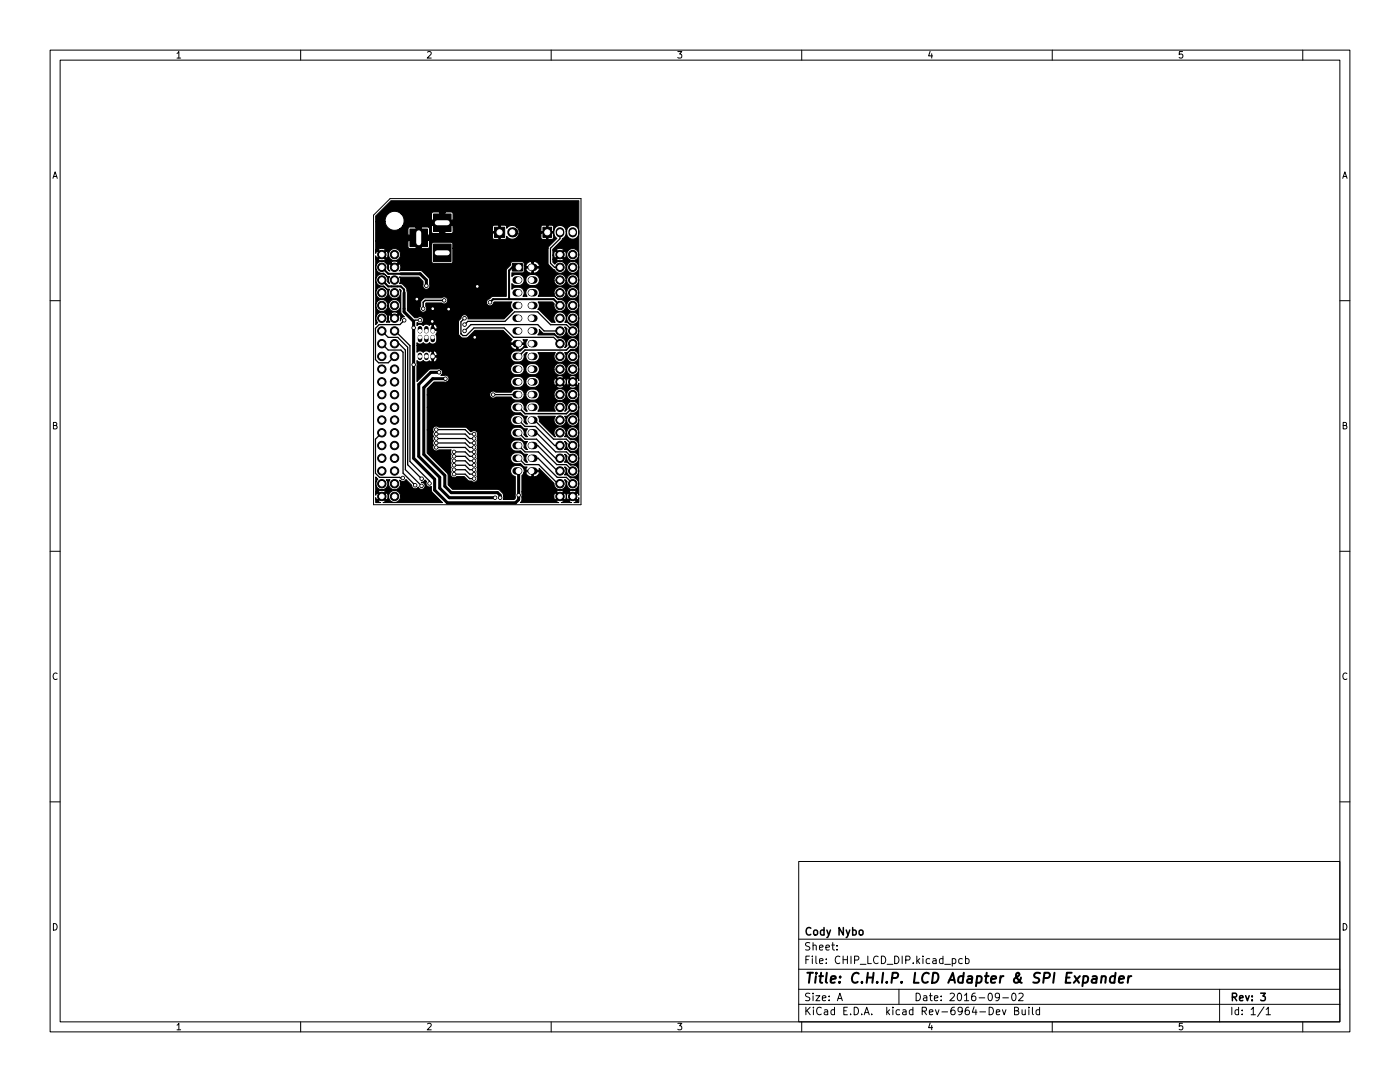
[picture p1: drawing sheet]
<svg xmlns="http://www.w3.org/2000/svg" width="279mm" height="216mm" viewBox="0 0 279 216" stroke-linecap="round" stroke-linejoin="round" font-family="sans-serif">
<defs><g id="words">
<text font-size="2.8" x="160.4" y="196.2">Title: C.H.I.P. LCD Adapter &amp; SPI Expander</text>
<g font-size="2.1">
<text x="160.4" y="189.7">Sheet:</text>
<text x="160.4" y="186.7">Cody Nybo</text>
<text x="160.4" y="192.4">File: CHIP_LCD_DIP.kicad_pcb</text>
<text x="160.4" y="202.5">KiCad E.D.A. kicad Rev-6964-Dev Build</text>
<text x="160.4" y="199.7">Size: A</text>
<text x="182.4" y="199.7">Date: 2016-09-02</text>
<text x="245.4" y="199.7">Rev: 3</text>
<text x="245.4" y="202.5">Id: 1/1</text>
</g>
<g font-size="1.8">
<text x="35" y="11.6">1</text>
<text x="85" y="11.6">2</text>
<text x="135" y="11.6">3</text>
<text x="185" y="11.6">4</text>
<text x="235" y="11.6">5</text>
<text x="10.3" y="35.6">A</text>
<text x="267.7" y="35.6">A</text>
<text x="10.3" y="85.7">B</text>
<text x="267.7" y="85.7">B</text>
<text x="10.3" y="135.6">C</text>
<text x="267.7" y="135.6">C</text>
<text x="10.3" y="185.7">D</text>
<text x="267.7" y="185.7">D</text>
<text x="35" y="205.6">1</text>
<text x="85" y="205.6">2</text>
<text x="135" y="205.6">3</text>
<text x="185" y="205.6">4</text>
<text x="235" y="205.6">5</text>
</g>
</g></defs>
<g fill="none" stroke="#000" stroke-width=".2">
<path d="M10 10h259.4v195.9h-259.4zM12 12h255.4v191.9h-255.4zM60 10v2M110 10v2M160 10v2M210 10v2M260 10v2M77.9 39.6h38.1v61.1h-41.5v-57.8zM10 60h2M267.4 60h2M10 110h2M267.4 110h2"/>
<path d="M10 160h2M267.4 160h2M159.4 171.9h108v32h-108zM159.4 197.4h108M159.4 193.4h108M159.4 187.4h108M167 189.4v.2M167 188.7v.1M167.1 199.7l.5-1.5 .5 1.5M167.3 199.2h.7M179.4 197.4v3M190 191.4l.5-.1 .3 .3-.2 .6h-.6"/>
<path d="M192 191.4l-.4-.1-.3 .3 .2 .6h.5M192.7 191.4l.4-.1 .3 .3-.1 .6h-.6M192.7 190.8v1.5M199.5 198.8l-.3 .3-.4-.1-.2-.2 .2-.6h.4l.2 .1a.99 .99 0 0 1-.4 1.4h-.2M200.1 199.1h1.2M202 198.3l.3-.1a.8 .8 0 0 1 .5 .7 .8 .8 0 0 1-.5 .8l-.3-.2-.1-.4zM203.3 198.3l.6-.1 .3 .4-.9 1.1h.9M243.4 197.4v6.5M60 203.9v2M110 203.9v2M159.4 200.4h108M160 203.9v2"/>
<path d="M198.8 202l.7-.2v-.3h-.5l-.2 .2 .1 .7h.6M200 201.5l.4 1 .4-1M202.5 201.7l.6-.1 .2-.2-.2-.4h-.6v1.5h.5l.3-.3a.39 .39 0 0 0-.3-.5M204 201.5v.9l.4 .1 .2-.2M204.6 201.5v1M205.3 201v.1M205.3 201.5v1M206 201v1.3l.3 .2M207.5 201.5h-.5l-.2 .3 .1 .6h.6M207.5 201v1.5M210 203.9v2M252.3 200.9l-1.3 1.9"/>
<path d="M252.7 201.4l.4-.4v1.5M252.7 202.5h.8M260 203.9v2"/>
</g>
<path d="M88.6 59.9h-3.8l-.3 .4v1.3M114.3 68.6l-1.3 1.3h-8.2l-1.3 1.2M103.5 81.3l1.3 1.3h8.2l1.3-1.3M171.5 185.7l.2-.1 .5 .1v.6l-.1 .2-.4 .1-.2-.2zM251.6 198.2h.9l-.5 .5 .5 .2v.6l-.3 .2-.6-.2" fill="none" stroke="#000" stroke-width=".3"/>
<path d="M218.1 194.9h.7v1.2M218.9 195.2l-.7 .1a.4 .4 0 0 0-.3 .4 .4 .4 0 0 0 .2 .4l.7-.1M219.9 195a.49 .49 0 0 1 .8 .1l-.1 1M219.9 194.8l-.2 1.3M222.5 194.9a.66 .66 0 0 0-.9 .3l-.1 .5 .1 .3h.8M222.6 194.1l-.2 2M223.3 195.4l1-.2v-.3l-.6-.1-.3 .3v.9h.7M225.2 194.8l-.1 1.3M225.8 194.8l-.4 .1-.2 .3" fill="none" stroke="#000" stroke-width=".4"/>
<g fill="#000" stroke="#000" stroke-width=".2">
<path d="M81.8 45.7h3.5v3.5h-3.5zM86.5 48.7h3.5v3.5h-3.5zM86.5 42.7h3.5v3.5h-3.5zM98.7 45.3h2v2.1h-2zM102.3 52.6h2v1.5h-2zM108.4 45.3h1.7v2.1h-1.7zM78 40.1h37.5v35.9l-.3-.5-.7 .7 .7 .7 .3-.5v22.4l-.3-.4-.7 .7 .7 .7 .3-.5v1h-1l.5-.3-.7-.7-.7 .7 .5 .3h-2.1l.5-.3-.7-.7-.7 .7 .4 .3h-7.6l.2-.5 .1-.6h6.3l.2 .5 .1 .1 .7-.7h.5l.7 .7 .2-.1 .2-.5 .1 .5 .2 .1 .7-.7-.7-.7-.3 .3v.5l-.2-.7-.2-.1-.7 .7h-.5l-.7-.7-.2 .3-.1 .5h-6.3v-1.1h6.9l.7 .7 .7-.7h1.1l.7 .7 .7-.7a.89 .89 0 0 0-1.4 0h-1.1l-.4-.2-.4-.1-.5 .2-.1 .1h-6.9v-3.2l.4-.6h.3a.97 .97 0 0 0 1.2 .7v-.9h.3v.9l.2 .1a.93 .93 0 0 0 1-1h-2.6l-.1 .2h-.3v-.1a1.34 1.34 0 0 0-1.3-1.4 1.34 1.34 0 0 0-1.4 1.4l.3 .6 .6 .3v4.3l-.2 .3h-2.2v-1.1l-1-.9-9.1-.1-.9-.8-.1-2.3-4.1-4.1v-4.6h1.2l.1 .4a.7 .7 0 0 0 0 .9 .7 .7 0 0 0 0 .8 .7 .7 0 0 0 0 .9 .7 .7 0 0 0 .1 1 .7 .7 0 0 0 1 0h2.4l-.1 .4 .2 .4a.73 .73 0 0 0 0 .9 .7 .7 0 0 0 0 .9 .7 .7 0 0 0 0 .9 .7 .7 0 0 0 0 .9 .7 .7 0 0 0 0 .9 .7 .7 0 0 0 1 0h1.5l.9 .8 .6 .1a.7 .7 0 0 0 1 0 .7 .7 0 0 0 .1-.9 .7 .7 0 0 0 0-.9 .7 .7 0 0 0 0-.9 .7 .7 0 0 0 0-.9 .7 .7 0 0 0 0-.9 .7 .7 0 0 0 0-.9 .7 .7 0 0 0 0-.9 .7 .7 0 0 0 0-.9 .7 .7 0 0 0 0-.9 .7 .7 0 0 0 0-.8 .7 .7 0 0 0-.1-1 .7 .7 0 0 0-1 0h-.2l-1-.8-5.3-.1a.7 .7 0 0 0-.8-.1 .7 .7 0 0 0-.4 .7h-1.2v-4.5h16.7v.2a1.38 1.38 0 0 0 1.9 .8l.8 .7 .6 .1a1.1 1.1 0 0 0 .1 1.5h-.3l-.4-.4a1.2 1.2 0 0 0-.4-1.2 1.2 1.2 0 0 0-1.2-.3 1.15 1.15 0 0 0-1.1 1.4 1.15 1.15 0 0 0 1.6 .8h.4l.7 .6 .7 .1a1.1 1.1 0 0 0 0 1.5h-.3l-.4-.4a1.2 1.2 0 0 0-.4-1.2 1.2 1.2 0 0 0-1.2-.2 1.15 1.15 0 0 0-1.1 1.4 1.15 1.15 0 0 0 1.6 .8l.4-.1 .7 .7h.7a1.1 1.1 0 0 0 0 1.6h-.3l-.4-.4a1.2 1.2 0 0 0-.4-1.2 1.2 1.2 0 0 0-1.2-.3 1.15 1.15 0 0 0-1.1 1.4 1.15 1.15 0 0 0 1.6 .8l.4-.1 .7 .7 .7 .1a1.1 1.1 0 0 0 0 1.5h-.3l-.4-.4a1.2 1.2 0 0 0-.4-1.2 1.2 1.2 0 0 0-1.2-.3 1.15 1.15 0 0 0-1.1 1.4 1.15 1.15 0 0 0 1.6 .8h.4l.7 .6 .6 .1-.3 .4 .1 .2h2.6v-.3l3 2.9v.2a1.2 1.2 0 0 0 1.6 1 1.2 1.2 0 0 0 .5-1.9l.5 .4a1.2 1.2 0 0 0 1 1.6 1.2 1.2 0 0 0 1.3-1.3 1.2 1.2 0 0 0-1.6-1l-.7-.6h-.5a1.19 1.19 0 0 0 0-1.6l.5 .3a1.2 1.2 0 0 0 1 1.7 1.2 1.2 0 0 0 1.3-1.4 1.2 1.2 0 0 0-1.6-.9l-.7-.6-.5-.1a1.19 1.19 0 0 0 0-1.5l.5 .3a1.2 1.2 0 0 0 1 1.6 1.2 1.2 0 0 0 1.3-1.3 1.2 1.2 0 0 0-1.6-1l-.7-.6h-.5a1.19 1.19 0 0 0 0-1.6l.5 .4a1.2 1.2 0 0 0 1 1.6 1.2 1.2 0 0 0 1.3-1.3 1.2 1.2 0 0 0-1.6-1l-.7-.6-.5-.1 .3-.6h.1v.2a1.2 1.2 0 0 0 2 .5 1.2 1.2 0 0 0-.4-2 1.2 1.2 0 0 0-1.6 1.3h-.1v-.3a1.2 1.2 0 0 0-1.7-.9 1.2 1.2 0 0 0-.4 1.8h-.2l-3.1-3v-.5l-.2-.5h3.4l-.1 .1a1.2 1.2 0 0 0 .7 1.8 1.2 1.2 0 0 0 1.6-1.1h.1v.3a1.2 1.2 0 0 0 2 .5 1.2 1.2 0 0 0-.4-2 1.2 1.2 0 0 0-1.6 1.2h-.1l-.3-.8 .5-.1 .7-.6a1.2 1.2 0 0 0 1.6-1 1.2 1.2 0 0 0-1.3-1.3 1.2 1.2 0 0 0-1 1.6l-.5 .3a1.2 1.2 0 0 0-.1-1.6 1.2 1.2 0 0 0-1.7 0 1.2 1.2 0 0 0-.1 1.6h-3.5l.2-.1a1.18 1.18 0 0 0-.1-1.4 1.18 1.18 0 0 0-1.4-.3 1.1 1.1 0 0 0-1 .6 1.1 1.1 0 0 0 .2 1.2h-.2l-.4-.4a1.2 1.2 0 0 0-1.6-1.4 1.11 1.11 0 0 0-1.1 1.1h-16.7v-2.5h12.5l.1 .1a.7 .7 0 0 0 1.1 .3h3.1l.1 .1a1.45 1.45 0 0 0 1.4 .5 1.45 1.45 0 0 0 1.1-1.1h.3a1.39 1.39 0 0 0 1.3 1.2 1.39 1.39 0 0 0 1.4-1.1h3v.3a1.2 1.2 0 0 0 1.3 .8 1.2 1.2 0 0 0 1.1-1.1h.1v.3a1.2 1.2 0 0 0 2 .5 1.2 1.2 0 0 0-.4-2 1.2 1.2 0 0 0-1.6 1.2h-.1v-.2a1.2 1.2 0 0 0-1.3-1.1 1.2 1.2 0 0 0-1.1 1.3l-2.9-.1a1.39 1.39 0 0 0-1.4-1.1 1.39 1.39 0 0 0-1.4 1.1h-.3v-.2a1.47 1.47 0 0 0-2.6-.2l-3.1-.1a.7 .7 0 0 0-.8-.1 .7 .7 0 0 0-.4 .7h-12.5v-1.2l1.4-1.4h15.3a1.39 1.39 0 0 0 1.3 1.1 1.39 1.39 0 0 0 1.4-1.1h.3a1.39 1.39 0 0 0 2.3 .9h3.9a.89 .89 0 0 0 1.4 0h1.1l.3 .3h.5l.5-.1 .1-.2-.7-.7-.7 .7h-1.1l-.7-.7-.7 .7h-3.9l.3-.3 .1-.5h2.9l.2 .5 .1 .1 .7-.7h.5l.7 .7 .2-.1 .2-.5 .1 .5 .2 .1 .7-.7-.7-.7-.3 .3v.5l-.2-.7-.2-.1-.7 .7h-.5l-.7-.7-.2 .3-.1 .5h-2.9v-.5l-.4-.5h3.9l.7 .7 .7-.7h1.1l.7 .7 .7-.7a.89 .89 0 0 0-1.4 0h-1.1l-.4-.3h-.4l-.5 .1-.1 .2h-3.9a1.43 1.43 0 0 0-2.3 .9h-.3v-.2a1.41 1.41 0 0 0-1.4-.9 1.41 1.41 0 0 0-1.3 1.1h-12.7a.7 .7 0 0 0 .3-.9 .7 .7 0 0 0-.8-.4h-.7l.1-.1a.7 .7 0 0 0-.2-1.1h14v.2a1.41 1.41 0 0 0 1.4 .9 1.41 1.41 0 0 0 1.3-1.1h.3a1.39 1.39 0 0 0 1.3 1.1 1.39 1.39 0 0 0 1.4-1h3v.2a1.2 1.2 0 0 0 1.3 .9 1.2 1.2 0 0 0 1.1-1.1h.1v.2a1.2 1.2 0 0 0 2 .5 1.2 1.2 0 0 0-.4-2 1.2 1.2 0 0 0-1.6 1.3h-.1v-.3a1.2 1.2 0 0 0-1.3-1 1.2 1.2 0 0 0-1.1 1.3l-2.9-.1a1.39 1.39 0 0 0-1.4-1.2 1.39 1.39 0 0 0-1.4 1.2h-.3v-.2a1.41 1.41 0 0 0-1.4-1 1.41 1.41 0 0 0-1.3 1.2l-16-.1-.4 .2-2.3 2.3v-4.1a.8 .8 0 0 0 1.3-.1 .93 .93 0 0 0 1.2 .1l.5 .2v-.9h.3v.9a.6 .6 0 0 0 .6-.3 .6 .6 0 0 0 0-.6h-.9v-1.2h.3v.9h.6l.1-.2a.74 .74 0 0 0-1-.7l-.1-.1-.4 .3a.8 .8 0 0 0-1.2 0 .8 .8 0 0 0-1.3 0v-1.4h18.7a.97 .97 0 0 0 1.2 .7v-.9h.3v.9l.2 .1a.93 .93 0 0 0 .9-1h-2.5l-.1 .2h-18.7v-.5a.8 .8 0 0 0 1.3 0 .8 .8 0 0 0 1.2 0 .8 .8 0 0 0 .9 .2 .8 .8 0 0 0 .6-.7v-.8l-.2-.4 .2-.6-.1-.2h-.9v-1.1h.3v.8h.6a.67 .67 0 0 0-.1-.7 .67 .67 0 0 0-.8-.1l-.1-.1-.4 .2a.8 .8 0 0 0-1.2 .1 .8 .8 0 0 0-1.3 0v-.6h.1a.7 .7 0 0 0 1.1-.2h7.1v2.5l.8 .7h1l1.5-1.5h5.6l1.8 1.8-.3 .5 .1 .2h2.5l.1-.2-.2-.4h.9a1.1 1.1 0 0 0-.1 1.5l-.6 .1-.9 .6a1.27 1.27 0 0 0-1.3 .2 1.27 1.27 0 0 0-.4 1.3 1.43 1.43 0 0 0 1.4 .7 1.43 1.43 0 0 0 1.2-1.1v-.3l.4-.4h.2a1.18 1.18 0 0 0 0 1.4 1.18 1.18 0 0 0 1.4 .4 1.1 1.1 0 0 0 1-.6 1.1 1.1 0 0 0-.2-1.2h3.4l-.1 .1a1.2 1.2 0 0 0 .7 1.8 1.2 1.2 0 0 0 1.6-1.1h.1v.3a1.2 1.2 0 0 0 2 .5 1.2 1.2 0 0 0-.4-2 1.2 1.2 0 0 0-1.6 1.2h-.1l-.3-.8 .5-.1 .7-.6a1.2 1.2 0 0 0 1.6-1 1.2 1.2 0 0 0-1.3-1.3 1.2 1.2 0 0 0-1 1.6l-.5 .3a1.19 1.19 0 0 0 0-1.4 1.19 1.19 0 0 0-1.4-.4l-.7-.7h-3.3l.3-.5v-.5l.9 .7 2.2 .1a1.2 1.2 0 0 0 1.7 .4 1.2 1.2 0 0 0 .3-1.7l.5 .3a1.2 1.2 0 0 0 1 1.6 1.2 1.2 0 0 0 1.3-1.3 1.2 1.2 0 0 0-1.6-1l-.7-.6h-.5l.3-.7a1.46 1.46 0 0 0 1.4 1.1 1.2 1.2 0 0 0 1.1-1.3 1.2 1.2 0 0 0-1.3-1.1 1.2 1.2 0 0 0-1.1 1.3l-.1-.2a1.25 1.25 0 0 0-1.7-1.1 1.25 1.25 0 0 0-.5 2h-.7l-2.4-2.4-.4-.2a1.1 1.1 0 0 0 .1-1.5h2.9l.3 .4a1.2 1.2 0 0 0 .9 1.5 1.2 1.2 0 0 0 1.5-1h.1v.2a1.2 1.2 0 0 0 2 .5 1.2 1.2 0 0 0-.4-2 1.2 1.2 0 0 0-1.6 1.3h-.1v-.3a1.2 1.2 0 0 0-1.6-1l-.8-.7h-3.2l.2-.6h3a1.2 1.2 0 0 0 1.2 1.1 1.2 1.2 0 0 0 1.2-1.1h.1v.3a1.2 1.2 0 0 0 2 .5 1.2 1.2 0 0 0-.4-2 1.2 1.2 0 0 0-1.6 1.2h-.1v-.2a1.2 1.2 0 0 0-1.3-1.1 1.2 1.2 0 0 0-1.1 1.3l-2.9-.1a1.39 1.39 0 0 0-1.4-1.1 1.39 1.39 0 0 0-1.4 1.1l.3 .7h-.8v-.1a1.18 1.18 0 0 0-.1-1.3 1.18 1.18 0 0 0-1.3-.4l-.4 .1-.4 .3v-1.1a1.51 1.51 0 0 0 2.4-.5v-.2h.3l.1 .2a1.42 1.42 0 0 0 1.3 .9 1.42 1.42 0 0 0 1.3-1h3v.2a1.2 1.2 0 0 0 1.3 .9 1.2 1.2 0 0 0 1.1-1.1h.1v.2a1.2 1.2 0 0 0 2 .6 1.2 1.2 0 0 0-.4-2 1.2 1.2 0 0 0-1.6 1.2h-.1v-.2a1.2 1.2 0 0 0-1.3-1.1 1.2 1.2 0 0 0-1.1 1.3l-2.9-.1a1.39 1.39 0 0 0-1.4-1.1 1.39 1.39 0 0 0-1.4 1.1h-.3v-.2a1.5 1.5 0 0 0-2.4-.5v-.8h2.1l.3-.2v-.5h.3a.97 .97 0 0 0 1.2 .7v-.9h.3v.9l.2 .1a.93 .93 0 0 0 1-1h-2.6l-.1 .2h-.3v-.7h.3l.1 .2h1.1v-.9h.3v.9h1.2l.1-.2a1.11 1.11 0 0 0-1.6-.7 .97 .97 0 0 0-1.2 .7h-.3v-.5l-.3-.3-2.3 .1-.1 .6-.8 1-.1 5.2h-2.7l-.7 .6a.7 .7 0 0 0-.3 1.2 .7 .7 0 0 0 1.2-.5l.2-.2h3.5a1.09 1.09 0 0 0 .2 1.7l-1.8 1.7h-7.2a.7 .7 0 0 0-.6-.8 .7 .7 0 0 0-.8 .7l-.5 .7h-7.1l.1-.1a.7 .7 0 0 0-.3-.8 .7 .7 0 0 0-.9 .1h-.5l-1.5-1.4v-.3h2.5a.7 .7 0 0 0 .9 .5 .7 .7 0 0 0 .3-1.1v-.6h3.2a.7 .7 0 0 0 1-.1 .7 .7 0 0 0-.1-1 .7 .7 0 0 0-.9 0l-3.6 .1-.6 .6-.1 1-.1 .6h-2.5l-.1-4-.9-1-.6-.1 .2-.6-.2-.8 3.9 .1 .8 .9v.6a.7 .7 0 0 0 .7 .9 .7 .7 0 0 0 .7-.9l-.2-1.3-1.5-1.5h-4.4a.89 .89 0 0 0 0-1.4l-.9 1-1-1a.89 .89 0 0 0 0 1.4l-.5-.3v-.7l-.3-.6h1l.7 .7 .7-.7a.89 .89 0 0 0-1.4 0h-1a1.2 1.2 0 0 0-2 .7 1.2 1.2 0 0 0 1.6 1.4l.6 .6 .6 .1-.3 .8 .3 .6-.4-.3a1.66 1.66 0 0 0-.6-1.5 1.2 1.2 0 0 0-1.8 1 1.2 1.2 0 0 0 1.6 1.2l.6 .6 .6 .1a1.2 1.2 0 0 0 .1 1.6 1.2 1.2 0 0 0 1.6 0 1.2 1.2 0 0 0 .2-1.6l.4 .3-.1 4.4 .6 .8a.91 .91 0 0 0-.7 .8l.1-.6-.2-.5-.1-.1-1 .9-.9-.9-.3 .3v.5l.1 .5 .2 .1-.7 .1a1.2 1.2 0 0 0-.1-1.7h1l.7 .7 .7-.7-.3-.3h-.5l-.5 .1-.1 .2h-1a1.2 1.2 0 0 0-1.7 .1 1.2 1.2 0 0 0 .1 1.7l-.4 .4v-3.7a1.21 1.21 0 0 0 1.2 1.1 1.21 1.21 0 0 0 1.2-1.1h.1l.1 .2a1.2 1.2 0 0 0 1.9 .5 1.2 1.2 0 0 0-.3-2 1.2 1.2 0 0 0-1.7 1.3h-.1v-.3a1.2 1.2 0 0 0-1.3-1 1.2 1.2 0 0 0-1.1 1.3v-2.6a1.2 1.2 0 0 0 1.7 1.1 1.2 1.2 0 0 0 .3-2 1.2 1.2 0 0 0-1.9 .5l-.1 .4v-6.8h.5l.3 .3h.5l.5-.1 .1-.2-.7-.7-.7 .7h-.5v-.7l.3 .5 .7-.7h.4l.7 .7 .2-.1 .1-.5a1.29 1.29 0 0 0 .9 1 1.29 1.29 0 0 0 1.3-.3 1.2 1.2 0 0 0-.5-1.9 1.2 1.2 0 0 0-1.6 1.2l-.2-.7-.2-.1-.7 .7h-.4l-.7-.7-.3 .5v-.7h.5l.7 .7 .7-.7a.89 .89 0 0 0-1.4 0h-.5v-1.8h6.4l.1 1.4 .3 .1h1.1l.1-1.6h1.1l.1 1.6h1.3l.2-.3v-.6h.5v3.5l.1 .3 3.7 .1 .4-.3v-2.8h19v3.1l1.2 1.2a1.26 1.26 0 0 0 1.3 .7 1.26 1.26 0 0 0 1.1-1.1h.1v.3a1.2 1.2 0 0 0 2 .5 1.2 1.2 0 0 0-.4-2 1.2 1.2 0 0 0-1.6 1.2h-.1v-.2a1.2 1.2 0 0 0-1-1 1.2 1.2 0 0 0-1.3 .5l-.4-.4v-.6h.8l.3 .3h.5l.5-.1 .1-.2-.7-.7-.7 .7h-.8v-.8h.2l.2 .5 .1 .1 .7-.7h.5l.7 .7 .4-.6a1.2 1.2 0 0 0 1.8 .9 1.2 1.2 0 0 0 0-2 1.2 1.2 0 0 0-1.8 .9l-.1 .2-.1-.7-.2-.1-.7 .7h-.5l-.7-.7-.2 .3-.1 .5h-.2v-1h.8l.7 .7 .7-.7-.4-.3h-.4l-.5 .1-.1 .2h-.8v-.2l1.8-1.7 .1-.4a1.29 1.29 0 0 0 .8-1.4l.1 .3a1.26 1.26 0 0 0 1.5 1.2 1.26 1.26 0 0 0 .9-1.7 1.22 1.22 0 0 0-1.3-1 1.22 1.22 0 0 0-1.1 1.2l-.1-.2a1.26 1.26 0 0 0-1.7-.9 1.26 1.26 0 0 0-.7 1.7l.1 .4 .4 .4-1.6 1.6-.1 .3h-19v-.9l-.4-.3h-3.5l-.2 .1-.1 .3h-.5l-.1-.7-10.6 .1v-3.9h1.9a1.9 1.9 0 0 0 2.9 1.5h1.6l.1 1.2h1.5v-1.5h1.1v1.5h1.5l.1-.3h12.6l.1 1 .2 .2h.8l.1-1.3-13.8 .1v-1l-.3-.3-1.3 .1-2.3-.1-.4 .4h-1.6l.5-.6h5.8l.1 1.4 .3 .1h1.1l.1-1.6h1.1v1.5l1.3 .1 .3-.3v-1h7.9l.1 .9h1.1v-1.2h.3v2.7l1 .1 .3-.2v-.4a1.37 1.37 0 0 0 1.4 .5 1.37 1.37 0 0 0 1.1-1.1h4.3l.1 1 .3 .2h.7l.1-1.3h.3l.1 1.3h.7l.3-.4-.1-.9-6.8 .1a1.35 1.35 0 0 0-.5-1.3h4.8l.2 .9h1v-1.2h.3v1.2l1.1-.1v-.9l-.4-.3-.7 .1-1.1-.1-.4 .4h-4.8a1.36 1.36 0 0 0-2 .3v-.5l-.3-.2-1 .1-1.2-.1-.3 .4h-7.9l-.1-.3-10 .1a1.87 1.87 0 0 0-.3-2.4h6.1l.1 1.2h1.5v-1.5h1.1v1.5l1.6-.1v-1.2l-.3-.3-1.3 .1-2.3-.1-.4 .4h-6.1a1.9 1.9 0 0 0-2.1-.3 1.9 1.9 0 0 0-1 1.8h-1.9v-1.1zM75 95.2l.4 .4a1.2 1.2 0 0 0-.1 1.7 1.2 1.2 0 0 0 1.7 .1 1.2 1.2 0 0 0 .1-1.7h.7a1.2 1.2 0 0 0 .1 1.7 1.2 1.2 0 0 0 1.6 0 1.2 1.2 0 0 0 .2-1.6 .93 .93 0 0 0 1.3-.1l1.2 1.1a.7 .7 0 0 0 .5 .7 .7 .7 0 0 0 .8-.3 .71 .71 0 0 0 .8 .4 .71 .71 0 0 0 .5-.8 .71 .71 0 0 0-.7-.6l.5-.1 .2-.3 .3 .3a.7 .7 0 0 0 .1 .9 .7 .7 0 0 0 .9 .1l.1 1.1 2.1 2.1h-11.9l.5-.3-.7-.7-.7 .7 .5 .3h-1v-1l.3 .5 .7-.7h.4l.7 .7 .2-.1 .1-.5a1.29 1.29 0 0 0 .9 1 1.29 1.29 0 0 0 1.3-.4 1.2 1.2 0 0 0-.5-1.9 1.2 1.2 0 0 0-1.6 1.3l-.2-.7-.2-.1-.7 .7h-.4l-.7-.7-.3 .4v-.7h.5l.7 .7 .7-.7a.89 .89 0 0 0-1.4 0h-.5z"/>
<circle cx="76.2" cy="58.4" r=".84"/>
<circle cx="76.2" cy="50.8" r=".84"/>
<circle cx="76.2" cy="55.9" r=".84"/>
<circle cx="76.2" cy="53.3" r=".84"/>
<circle cx="78.7" cy="55.9" r=".84"/>
<circle cx="78.7" cy="58.4" r=".84"/>
<circle cx="78.7" cy="50.8" r=".84"/>
<circle cx="78.7" cy="53.3" r=".84"/>
<circle cx="83.2" cy="59.7" r=".34"/>
<circle cx="85.1" cy="57" r=".34"/>
<circle cx="88.6" cy="59.9" r=".34"/>
<circle cx="95.2" cy="57.2" r=".34"/>
<circle cx="111.8" cy="50.8" r=".84"/>
<circle cx="111.8" cy="53.3" r=".84"/>
<circle cx="111.8" cy="58.4" r=".84"/>
<circle cx="111.8" cy="55.9" r=".84"/>
<circle cx="114.3" cy="50.8" r=".84"/>
<circle cx="114.3" cy="53.3" r=".84"/>
<circle cx="114.3" cy="55.9" r=".84"/>
<circle cx="114.3" cy="58.4" r=".84"/>
<circle cx="76.2" cy="66" r=".84"/>
<circle cx="76.2" cy="63.5" r=".84"/>
<circle cx="76.2" cy="78.7" r=".84"/>
<circle cx="76.2" cy="61" r=".84"/>
<circle cx="76.2" cy="76.2" r=".84"/>
<circle cx="76.2" cy="71.1" r=".84"/>
<circle cx="76.2" cy="68.6" r=".84"/>
<circle cx="76.2" cy="73.7" r=".84"/>
<circle cx="78.7" cy="63.5" r=".84"/>
<circle cx="78.7" cy="66" r=".84"/>
<circle cx="78.7" cy="76.2" r=".84"/>
<circle cx="78.7" cy="78.7" r=".84"/>
<circle cx="78.7" cy="71.1" r=".84"/>
<circle cx="78.7" cy="61" r=".84"/>
<circle cx="78.7" cy="73.7" r=".84"/>
<circle cx="78.7" cy="68.6" r=".84"/>
<circle cx="80.7" cy="63.9" r=".34"/>
<circle cx="82.5" cy="72.8" r=".34"/>
<circle cx="82.5" cy="65.4" r=".34"/>
<circle cx="83.8" cy="63.9" r=".34"/>
<circle cx="84.5" cy="61.6" r=".34"/>
<circle cx="86.3" cy="64.1" r=".34"/>
<circle cx="86.4" cy="61.6" r=".34"/>
<circle cx="87.6" cy="74.3" r=".34"/>
<circle cx="88.9" cy="75.6" r=".34"/>
<circle cx="89.5" cy="61.7" r=".34"/>
<circle cx="92.7" cy="63.5" r=".34"/>
<circle cx="92.7" cy="66" r=".34"/>
<circle cx="92.7" cy="64.8" r=".34"/>
<circle cx="94.7" cy="67.3" r=".34"/>
<circle cx="97.8" cy="60.3" r=".34"/>
<circle cx="98.4" cy="78.7" r=".34"/>
<circle cx="111.8" cy="61" r=".84"/>
<circle cx="111.8" cy="73.7" r=".84"/>
<circle cx="111.8" cy="63.5" r=".84"/>
<circle cx="111.8" cy="68.6" r=".84"/>
<circle cx="111.8" cy="71.1" r=".84"/>
<circle cx="111.8" cy="66" r=".84"/>
<circle cx="111.8" cy="76.2" r=".84"/>
<circle cx="111.8" cy="78.7" r=".84"/>
<circle cx="114.3" cy="73.7" r=".84"/>
<circle cx="114.3" cy="68.6" r=".84"/>
<circle cx="114.3" cy="71.1" r=".84"/>
<circle cx="114.3" cy="66" r=".84"/>
<circle cx="114.3" cy="63.5" r=".84"/>
<circle cx="114.3" cy="76.2" r=".84"/>
<circle cx="114.3" cy="78.7" r=".84"/>
<circle cx="114.3" cy="61" r=".84"/>
<circle cx="76.2" cy="81.3" r=".84"/>
<circle cx="76.2" cy="99.1" r=".84"/>
<circle cx="76.2" cy="83.8" r=".84"/>
<circle cx="76.2" cy="86.4" r=".84"/>
<circle cx="76.2" cy="94" r=".84"/>
<circle cx="76.2" cy="88.9" r=".84"/>
<circle cx="76.2" cy="96.5" r=".84"/>
<circle cx="76.2" cy="91.4" r=".84"/>
<circle cx="78.7" cy="86.4" r=".84"/>
<circle cx="78.7" cy="99.1" r=".84"/>
<circle cx="78.7" cy="81.3" r=".84"/>
<circle cx="78.7" cy="83.8" r=".84"/>
<circle cx="78.7" cy="94" r=".84"/>
<circle cx="78.7" cy="88.9" r=".84"/>
<circle cx="78.7" cy="91.4" r=".84"/>
<circle cx="78.7" cy="96.5" r=".84"/>
<circle cx="80.4" cy="95.4" r=".34"/>
<circle cx="82.8" cy="96.8" r=".34"/>
<circle cx="84.1" cy="96.9" r=".34"/>
<circle cx="84.2" cy="95.5" r=".34"/>
<circle cx="85.7" cy="96.5" r=".34"/>
<circle cx="87.1" cy="89.3" r=".34"/>
<circle cx="87.1" cy="85.7" r=".34"/>
<circle cx="87.1" cy="88.4" r=".34"/>
<circle cx="87.1" cy="86.6" r=".34"/>
<circle cx="87.1" cy="87.5" r=".34"/>
<circle cx="90.6" cy="93.7" r=".34"/>
<circle cx="90.6" cy="92.8" r=".34"/>
<circle cx="90.6" cy="91.1" r=".34"/>
<circle cx="90.6" cy="94.6" r=".34"/>
<circle cx="90.6" cy="90.2" r=".34"/>
<circle cx="90.6" cy="91.9" r=".34"/>
<circle cx="94.6" cy="93.7" r=".34"/>
<circle cx="94.6" cy="89.3" r=".34"/>
<circle cx="94.6" cy="91.9" r=".34"/>
<circle cx="94.6" cy="95.5" r=".34"/>
<circle cx="94.6" cy="86.6" r=".34"/>
<circle cx="94.6" cy="88.4" r=".34"/>
<circle cx="94.6" cy="91.1" r=".34"/>
<circle cx="94.6" cy="90.2" r=".34"/>
<circle cx="94.6" cy="87.5" r=".34"/>
<circle cx="94.6" cy="92.8" r=".34"/>
<circle cx="94.6" cy="94.6" r=".34"/>
<circle cx="98.8" cy="99.3" r=".34"/>
<circle cx="99.8" cy="99.3" r=".34"/>
<circle cx="103.5" cy="98.8" r=".34"/>
<circle cx="111.8" cy="96.5" r=".84"/>
<circle cx="111.8" cy="83.8" r=".84"/>
<circle cx="111.8" cy="91.4" r=".84"/>
<circle cx="111.8" cy="94" r=".84"/>
<circle cx="111.8" cy="88.9" r=".84"/>
<circle cx="111.8" cy="81.3" r=".84"/>
<circle cx="111.8" cy="86.4" r=".84"/>
<circle cx="111.8" cy="99.1" r=".84"/>
<circle cx="114.3" cy="99.1" r=".84"/>
<circle cx="114.3" cy="88.9" r=".84"/>
<circle cx="114.3" cy="83.8" r=".84"/>
<circle cx="114.3" cy="86.4" r=".84"/>
<circle cx="114.3" cy="94" r=".84"/>
<circle cx="114.3" cy="81.3" r=".84"/>
<circle cx="114.3" cy="96.5" r=".84"/>
<circle cx="114.3" cy="91.4" r=".84"/>
</g>
<path d="M111.8 46.2v.3M114.3 46.2v.3" fill="none" stroke="#000" stroke-width="1.7"/>
<circle cx="102.2" cy="46.4" r="1.02" fill="#000"/>
<g fill="none" stroke="#000" stroke-width="1.5">
<path d="M103 55.9h.5M103 58.4h.5M106 53.3h.5M106 55.9h.5M106 58.4h.5M103 78.7h.5M103 76.2h.5M103 73.7h.5M103 71.1h.5M103 68.6h.5M103 66h.5M103 63.5h.5"/>
<path d="M103 61h.5M106 78.7h.5M106 76.2h.5M106 73.7h.5M106 71.1h.5M106 68.6h.5M106 66h.5M106 63.5h.5M106 61h.5M103 94h.5M103 91.4h.5M103 86.4h.5"/>
<path d="M103 88.9h.5M103 83.8h.5M103 81.3h.5M106 94h.5M106 91.4h.5M106 86.4h.5M106 88.9h.5M106 83.8h.5M106 81.3h.5"/>
</g>
<path d="M83.8 65.5v.6M83.8 67.3v.6M83.8 70.8v.6M85.1 65.5v.6M85.1 67.3v.6M85.1 70.8v.6M86.4 65.5v.6M86.4 67.3v.6M86.4 70.8v.6" fill="none" stroke="#000" stroke-width=".9"/>
<g fill="none" stroke="#000" stroke-width=".25">
<path d="M111.8 46.4v1.2l-1.9 1.9v3l.8 .8h1.1M76.2 66l1.3 1.3h1.9l2 2v23.4l2.8 2.8M76.2 68.6l1.3 1.3h2.5l.4 .4v24.1l2.4 2.4M78.7 66l3.1 3v23.1l3.9 3.9v.5M78.7 68.6h.9l1.3 1.3v23.8l3.2 3.2M80.7 63.9l-.9 .9h-4.1l-.8 .7v6.3l.7 .6h1.9l1.2-1.3M83.8 63.9h-1l-.3 .2v1.3M92.7 63.5l-.7 .7v2.4l.4 .4h.7l1.5-1.6h6l1.9 1.9h8l1.3 1.3M92.7 66l1.3-1.2h13.3l1.3 1.2h3.2M92.7 64.8l.7-.7h7.4l1.9-1.9h4.6l2.6 2.6h3.1l1.3 1.2M98.4 78.7h5.1M76.2 86.4l-1.3 1.2v6.8l.8 .9h4.1l.6 .1"/>
<path d="M87.1 86.6h5.7l.9 .9h.9M87.1 85.7h5.7l.9 .9h.9M87.1 87.5h5.7l.9 .9h.9M87.1 88.4h5.7l.9 .9h.9M87.1 89.3h5.7l.9 .9h.9M90.6 90.2h2.2l.9 .9h.9M90.6 91.1h2.2l.9 .8h.9M90.6 92.8h2.2l.9 .9h.9M90.6 91.9h2.2l.9 .9h.9M90.6 93.7h2.2l.9 .9h.9M90.6 94.6h2.2l.9 .9h.9M103.5 88.9l1.3 1.3h2.6l3.9 3.8h.5"/>
<path d="M103.5 83.8l1.3 1.3h2.1l3.8 3.8h1.1M103.5 86.4l1.3 1.2h2.3l3.8 3.8h.9M103.5 91.4l1.3 1.3h2.7l3.8 3.8h.5M106 86.4h1.1l3.8 3.8h2.1l1.3 1.2M106 88.9h1.3l3.8 3.8h1.9l1.3 1.3M106 83.8h.7l3.8 3.8h2.5l1.3 1.3M106 91.4h1.4l3.8 3.9h1.8l1.3 1.2"/>
</g>
<path d="M80 54.6h3.8l1.3 1.3v1.1M80.6 58.4v3.8l1.9 1.9v27.3l4.2 4.2v2.2l2.6 2.5h13.6l.6-.6v-5.7M87.6 74.3h-1.6l-2.4 2.4v14.4l4.2 4.2v2.1l1.9 1.9h9.1M88.9 75.6h-2.5l-1.8 1.7v13.4l4.2 4.2v2.1l1.2 1.3h9.3l.5 .5v.5" fill="none" stroke="#000" stroke-width=".61"/>
<path d="M76.2 55.9l1.3 1.3h2.5l.6 .6v.6M76.2 53.3l1.3 1.3h2.5M85.1 57h.1M103.5 53.3h-1.3l-.6 .7v5.7M97.8 60.3l.6-.6h12.1l1.3 1.3" fill="none" stroke="#000" stroke-width=".41"/>
<g fill="#fff" stroke="#fff" stroke-width=".2">
<circle cx="83.8" cy="63.9" r=".17"/>
<circle cx="82.5" cy="65.4" r=".17"/>
<circle cx="82.5" cy="72.8" r=".17"/>
<circle cx="103.5" cy="98.8" r=".17"/>
<circle cx="97.8" cy="60.3" r=".17"/>
<circle cx="89.5" cy="61.7" r=".17"/>
<circle cx="86.3" cy="64.1" r=".17"/>
<circle cx="94.7" cy="67.3" r=".17"/>
<circle cx="86.4" cy="61.6" r=".17"/>
<circle cx="83.2" cy="59.7" r=".17"/>
<circle cx="95.2" cy="57.2" r=".17"/>
<circle cx="88.9" cy="75.6" r=".17"/>
<circle cx="88.6" cy="59.9" r=".17"/>
<circle cx="99.8" cy="99.3" r=".17"/>
<circle cx="84.5" cy="61.6" r=".17"/>
<circle cx="84.2" cy="95.5" r=".17"/>
<circle cx="85.7" cy="96.5" r=".17"/>
<circle cx="82.8" cy="96.8" r=".17"/>
<circle cx="84.1" cy="96.9" r=".17"/>
<circle cx="80.7" cy="63.9" r=".17"/>
<circle cx="87.1" cy="86.6" r=".17"/>
<circle cx="94.6" cy="87.5" r=".17"/>
<circle cx="87.1" cy="85.7" r=".17"/>
<circle cx="94.6" cy="86.6" r=".17"/>
<circle cx="87.1" cy="88.4" r=".17"/>
<circle cx="94.6" cy="89.3" r=".17"/>
<circle cx="87.1" cy="87.5" r=".17"/>
<circle cx="94.6" cy="88.4" r=".17"/>
<circle cx="90.6" cy="90.2" r=".17"/>
<circle cx="94.6" cy="91.1" r=".17"/>
<circle cx="87.1" cy="89.3" r=".17"/>
<circle cx="94.6" cy="90.2" r=".17"/>
<circle cx="90.6" cy="91.9" r=".17"/>
<circle cx="94.6" cy="92.8" r=".17"/>
<circle cx="90.6" cy="91.1" r=".17"/>
<circle cx="94.6" cy="91.9" r=".17"/>
<circle cx="90.6" cy="93.7" r=".17"/>
<circle cx="94.6" cy="94.6" r=".17"/>
<circle cx="90.6" cy="92.8" r=".17"/>
<circle cx="94.6" cy="93.7" r=".17"/>
<circle cx="90.6" cy="94.6" r=".17"/>
<circle cx="94.6" cy="95.5" r=".17"/>
<circle cx="92.7" cy="66" r=".17"/>
<circle cx="92.7" cy="64.8" r=".17"/>
<circle cx="92.7" cy="63.5" r=".17"/>
<circle cx="87.6" cy="74.3" r=".17"/>
<circle cx="98.8" cy="99.3" r=".17"/>
<circle cx="98.4" cy="78.7" r=".17"/>
<circle cx="80.4" cy="95.4" r=".17"/>
<circle cx="85.1" cy="57" r=".17"/>
<circle cx="109.2" cy="46.4" r=".51"/>
<circle cx="111.8" cy="46.4" r=".51"/>
<circle cx="114.3" cy="46.4" r=".51"/>
<circle cx="99.7" cy="46.4" r=".51"/>
<circle cx="102.2" cy="46.4" r=".51"/>
<circle cx="106" cy="94" r=".5"/>
<circle cx="103.5" cy="94" r=".5"/>
<circle cx="103.5" cy="91.4" r=".5"/>
<circle cx="106" cy="91.4" r=".5"/>
<circle cx="103.5" cy="86.4" r=".5"/>
<circle cx="106" cy="86.4" r=".5"/>
<circle cx="106" cy="88.9" r=".5"/>
<circle cx="103.5" cy="88.9" r=".5"/>
<circle cx="103.5" cy="83.8" r=".5"/>
<circle cx="106" cy="83.8" r=".5"/>
<circle cx="106" cy="81.3" r=".5"/>
<circle cx="103.5" cy="81.3" r=".5"/>
<circle cx="103.5" cy="78.7" r=".5"/>
<circle cx="106" cy="78.7" r=".5"/>
<circle cx="106" cy="76.2" r=".5"/>
<circle cx="103.5" cy="76.2" r=".5"/>
<circle cx="103.5" cy="73.7" r=".5"/>
<circle cx="106" cy="73.7" r=".5"/>
<circle cx="106" cy="71.1" r=".5"/>
<circle cx="103.5" cy="71.1" r=".5"/>
<circle cx="103.5" cy="68.6" r=".5"/>
<circle cx="106" cy="68.6" r=".5"/>
<circle cx="106" cy="66" r=".5"/>
<circle cx="103.5" cy="66" r=".5"/>
<circle cx="103.5" cy="63.5" r=".5"/>
<circle cx="106" cy="63.5" r=".5"/>
<circle cx="106" cy="61" r=".5"/>
<circle cx="103.5" cy="61" r=".5"/>
<circle cx="103.5" cy="53.3" r=".5"/>
<circle cx="106" cy="53.3" r=".5"/>
<circle cx="103.5" cy="55.9" r=".5"/>
<circle cx="106" cy="55.9" r=".5"/>
<circle cx="103.5" cy="58.4" r=".5"/>
<circle cx="106" cy="58.4" r=".5"/>
<circle cx="85.1" cy="71.1" r=".3"/>
<circle cx="83.8" cy="71.1" r=".3"/>
<circle cx="86.4" cy="71.1" r=".3"/>
<circle cx="83.8" cy="67.3" r=".3"/>
<circle cx="83.8" cy="66" r=".3"/>
<circle cx="85.1" cy="67.3" r=".3"/>
<circle cx="85.1" cy="66" r=".3"/>
<circle cx="86.4" cy="67.3" r=".3"/>
<circle cx="86.4" cy="66" r=".3"/>
<circle cx="78.7" cy="44.1" r="1.54"/>
<circle cx="76.2" cy="50.8" r=".46"/>
<circle cx="78.7" cy="50.8" r=".46"/>
<circle cx="76.2" cy="53.3" r=".46"/>
<circle cx="78.7" cy="53.3" r=".46"/>
<circle cx="76.2" cy="55.9" r=".46"/>
<circle cx="78.7" cy="55.9" r=".46"/>
<circle cx="76.2" cy="58.4" r=".46"/>
<circle cx="78.7" cy="58.4" r=".46"/>
<circle cx="76.2" cy="61" r=".46"/>
<circle cx="78.7" cy="61" r=".46"/>
<circle cx="76.2" cy="63.5" r=".46"/>
<circle cx="78.7" cy="63.5" r=".46"/>
<circle cx="76.2" cy="66" r=".46"/>
<circle cx="78.7" cy="66" r=".46"/>
<circle cx="76.2" cy="68.6" r=".46"/>
<circle cx="78.7" cy="68.6" r=".46"/>
<circle cx="76.2" cy="71.1" r=".46"/>
<circle cx="78.7" cy="71.1" r=".46"/>
<circle cx="76.2" cy="73.7" r=".46"/>
<circle cx="78.7" cy="73.7" r=".46"/>
<circle cx="76.2" cy="76.2" r=".46"/>
<circle cx="78.7" cy="76.2" r=".46"/>
<circle cx="76.2" cy="78.7" r=".46"/>
<circle cx="78.7" cy="78.7" r=".46"/>
<circle cx="76.2" cy="81.3" r=".46"/>
<circle cx="78.7" cy="81.3" r=".46"/>
<circle cx="76.2" cy="83.8" r=".46"/>
<circle cx="78.7" cy="83.8" r=".46"/>
<circle cx="76.2" cy="86.4" r=".46"/>
<circle cx="78.7" cy="86.4" r=".46"/>
<circle cx="76.2" cy="88.9" r=".46"/>
<circle cx="78.7" cy="88.9" r=".46"/>
<circle cx="76.2" cy="91.4" r=".46"/>
<circle cx="78.7" cy="91.4" r=".46"/>
<circle cx="76.2" cy="94" r=".46"/>
<circle cx="78.7" cy="94" r=".46"/>
<circle cx="76.2" cy="96.5" r=".46"/>
<circle cx="78.7" cy="96.5" r=".46"/>
<circle cx="76.2" cy="99.1" r=".46"/>
<circle cx="78.7" cy="99.1" r=".46"/>
<circle cx="111.8" cy="50.8" r=".46"/>
<circle cx="114.3" cy="50.8" r=".46"/>
<circle cx="111.8" cy="53.3" r=".46"/>
<circle cx="114.3" cy="53.3" r=".46"/>
<circle cx="111.8" cy="55.9" r=".46"/>
<circle cx="114.3" cy="55.9" r=".46"/>
<circle cx="111.8" cy="58.4" r=".46"/>
<circle cx="114.3" cy="58.4" r=".46"/>
<circle cx="111.8" cy="61" r=".46"/>
<circle cx="114.3" cy="61" r=".46"/>
<circle cx="111.8" cy="63.5" r=".46"/>
<circle cx="114.3" cy="63.5" r=".46"/>
<circle cx="111.8" cy="66" r=".46"/>
<circle cx="114.3" cy="66" r=".46"/>
<circle cx="111.8" cy="68.6" r=".46"/>
<circle cx="114.3" cy="68.6" r=".46"/>
<circle cx="111.8" cy="71.1" r=".46"/>
<circle cx="114.3" cy="71.1" r=".46"/>
<circle cx="111.8" cy="73.7" r=".46"/>
<circle cx="114.3" cy="73.7" r=".46"/>
<circle cx="111.8" cy="76.2" r=".46"/>
<circle cx="114.3" cy="76.2" r=".46"/>
<circle cx="111.8" cy="78.7" r=".46"/>
<circle cx="114.3" cy="78.7" r=".46"/>
<circle cx="111.8" cy="81.3" r=".46"/>
<circle cx="114.3" cy="81.3" r=".46"/>
<circle cx="111.8" cy="83.8" r=".46"/>
<circle cx="114.3" cy="83.8" r=".46"/>
<circle cx="111.8" cy="86.4" r=".46"/>
<circle cx="114.3" cy="86.4" r=".46"/>
<circle cx="111.8" cy="88.9" r=".46"/>
<circle cx="114.3" cy="88.9" r=".46"/>
<circle cx="111.8" cy="91.4" r=".46"/>
<circle cx="114.3" cy="91.4" r=".46"/>
<circle cx="111.8" cy="94" r=".46"/>
<circle cx="114.3" cy="94" r=".46"/>
<circle cx="111.8" cy="96.5" r=".46"/>
<circle cx="114.3" cy="96.5" r=".46"/>
<circle cx="111.8" cy="99.1" r=".46"/>
<circle cx="114.3" cy="99.1" r=".46"/>
</g>
<path d="M83.6 46.5v1.9M87.3 50.4h2M87.3 44.5h2" fill="none" stroke="#fff" stroke-width="1"/>
<use href="#words"/>
</svg>
